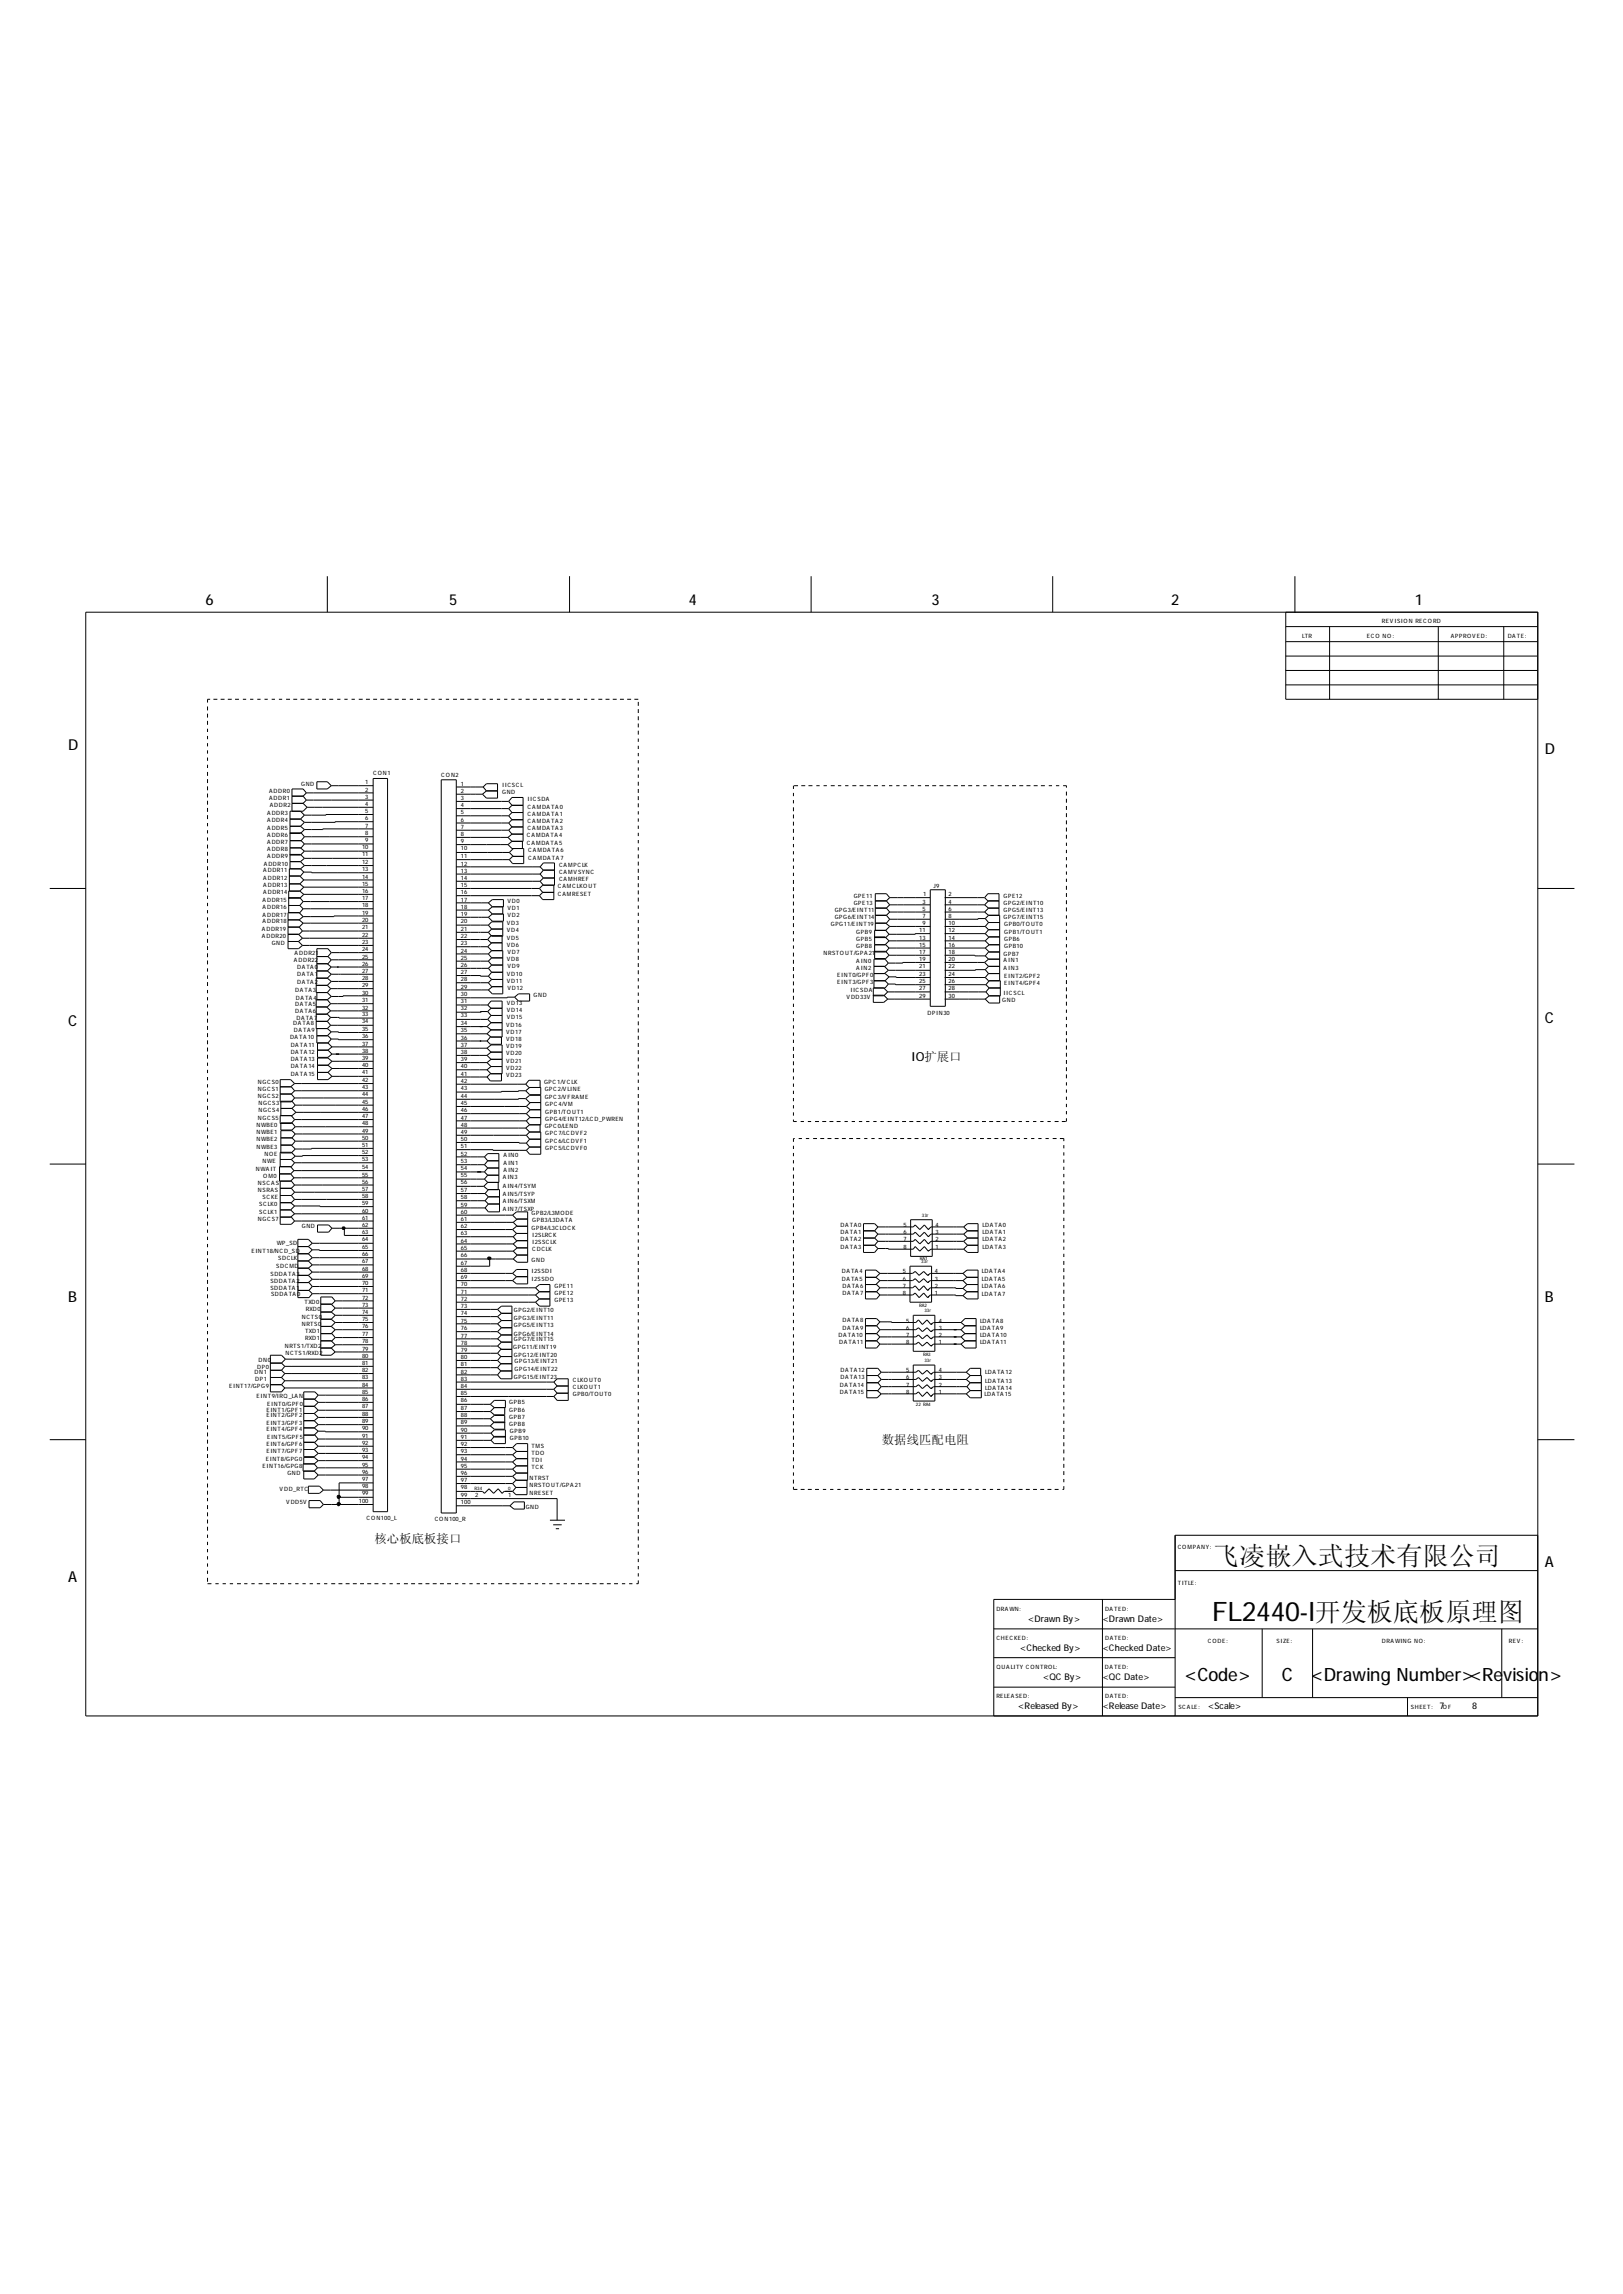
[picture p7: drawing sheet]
<svg xmlns="http://www.w3.org/2000/svg" width="210mm" height="297mm" viewBox="0 0 210 297" stroke-linecap="round" stroke-linejoin="round" font-family="sans-serif">
<defs><g id="words">
<text font-size="3.5" x="156.7" y="209.6">FL2440-I开发板底板原理图</text>
<text font-size="3.4" x="156.9" y="202.4">飞凌嵌入式技术有限公司</text>
<g font-size="2.4">
<text x="153.2" y="217.4">&lt;Code&gt;</text>
<text x="165.8" y="217.4">C</text>
<text x="169.5" y="217.4">&lt;Drawing Number&gt;&lt;Re</text>
<text x="194.4" y="217.4">visio</text>
<text x="199" y="217.4">n&gt;</text>
</g>
<g font-size="1.9">
<text x="26.6" y="78.2">6</text>
<text x="58.1" y="78.2">5</text>
<text x="89.1" y="78.2">4</text>
<text x="120.5" y="78.2">3</text>
<text x="151.5" y="78.2">2</text>
<text x="183" y="78.2">1</text>
<text x="8.8" y="97">D</text>
<text x="199.8" y="97.6">D</text>
<text x="8.8" y="132.7">C</text>
<text x="199.8" y="132.3">C</text>
<text x="8.8" y="168.4">B</text>
<text x="199.8" y="168.4">B</text>
<text x="199.8" y="202.7">A</text>
<text x="8.8" y="204.6">A</text>
</g>
<g font-size="1.6">
<text x="117.9" y="137.2">IO扩展口</text>
<text x="114" y="186.7">数据线匹配电阻</text>
<text x="48.4" y="199.6">核心板底板接口</text>
</g>
<g font-size="1.2">
<text x="132.9" y="209.7">&lt;Drawn By&gt;</text>
<text x="142.6" y="209.7">&lt;Drawn Date&gt;</text>
<text x="131.9" y="213.5">&lt;Checked By&gt;</text>
<text x="142.6" y="213.5">&lt;Checked Date&gt;</text>
<text x="131.7" y="221.1">&lt;Released By&gt;</text>
<text x="134.9" y="217.3">&lt;QC By&gt;</text>
<text x="142.6" y="217.3">&lt;QC Date&gt;</text>
<text x="142.6" y="221.1">&lt;Release Date&gt;</text>
<text x="156.2" y="221.1">&lt;Scale&gt;</text>
<text x="186.2" y="221.1">7</text>
<text x="190.4" y="221.1">8</text>
</g>
<g font-size=".8">
<text x="168.4" y="82.5">LTR</text>
<text x="176.8" y="82.5">EC O NO :</text>
<text x="178.7" y="80.6">REV ISIO N REC O RD</text>
<text x="187.6" y="82.5">A PPRO V ED:</text>
<text x="195" y="82.5">DA TE:</text>
<text x="38.9" y="101.6">GND</text>
<text x="47.2" y="101.4">1</text>
<text x="48.3" y="100.3">C O N1</text>
<text x="57.1" y="100.4">C O N2</text>
<text x="59.6" y="101.6">1</text>
<text x="64.9" y="101.8">IIC SC L</text>
<text x="34.5" y="105.4">A DDR3</text>
<text x="34.5" y="106.4">A DDR4</text>
<text x="34.5" y="107.3">A DDR5</text>
<text x="34.8" y="102.5">A DDR0</text>
<text x="34.8" y="103.5">A DDR1</text>
<text x="34.9" y="104.4">A DDR2</text>
<text x="47.2" y="102.4">2</text>
<text x="47.2" y="103.3">3</text>
<text x="47.2" y="104.2">4</text>
<text x="47.2" y="105.2">5</text>
<text x="47.2" y="106.1">6</text>
<text x="47.2" y="107">7</text>
<text x="47.2" y="108">8</text>
<text x="59.6" y="102.5">2</text>
<text x="59.6" y="103.5">3</text>
<text x="59.6" y="104.4">4</text>
<text x="59.6" y="105.3">5</text>
<text x="59.6" y="106.3">6</text>
<text x="59.6" y="107.2">7</text>
<text x="64.9" y="102.7">GND</text>
<text x="68.2" y="103.6">IIC SDA</text>
<text x="68.2" y="104.6">C A MDA TA 0</text>
<text x="68.2" y="105.5">C A MDA TA 1</text>
<text x="68.2" y="106.4">C A MDA TA 2</text>
<text x="68.2" y="107.4">C A MDA TA 3</text>
<text x="34" y="112.8">A DDR11</text>
<text x="34" y="113.8">A DDR12</text>
<text x="34.1" y="111.9">A DDR10</text>
<text x="34.5" y="108.2">A DDR6</text>
<text x="34.5" y="109.1">A DDR7</text>
<text x="34.5" y="110.1">A DDR8</text>
<text x="34.5" y="111">A DDR9</text>
<text x="46.8" y="109.8">10</text>
<text x="46.8" y="110.8">11</text>
<text x="46.8" y="111.8">12</text>
<text x="46.8" y="112.7">13</text>
<text x="46.8" y="113.6">14</text>
<text x="47.2" y="108.9">9</text>
<text x="59.6" y="108.1">8</text>
<text x="59.6" y="109.1">9</text>
<text x="59.6" y="110">10</text>
<text x="59.6" y="111">11</text>
<text x="59.6" y="111.9">12</text>
<text x="59.6" y="112.9">13</text>
<text x="59.6" y="113.8">14</text>
<text x="68.2" y="108.3">C A MDA TA 4</text>
<text x="68.2" y="109.2">C A MDA TA 5</text>
<text x="68.3" y="110.3">C A MDA TA 6</text>
<text x="68.3" y="111.2">C A MDA TA 7</text>
<text x="72.3" y="112.1">C A MPC LK</text>
<text x="72.3" y="113">C A MV SYNC</text>
<text x="72.3" y="114">C A MHREF</text>
<text x="34" y="116.6">A DDR15</text>
<text x="34" y="117.5">A DDR16</text>
<text x="34" y="118.5">A DDR17</text>
<text x="34" y="119.4">A DDR18</text>
<text x="34" y="114.7">A DDR13</text>
<text x="34" y="115.7">A DDR14</text>
<text x="46.8" y="114.6">15</text>
<text x="46.8" y="115.5">16</text>
<text x="46.8" y="116.4">17</text>
<text x="46.8" y="117.4">18</text>
<text x="46.8" y="118.3">19</text>
<text x="46.8" y="119.2">20</text>
<text x="59.6" y="114.7">15</text>
<text x="59.6" y="115.7">16</text>
<text x="59.6" y="116.6">17</text>
<text x="59.6" y="117.5">18</text>
<text x="59.6" y="118.5">19</text>
<text x="59.6" y="119.4">20</text>
<text x="65.5" y="119.6">V D3</text>
<text x="65.6" y="116.8">V D0</text>
<text x="65.6" y="117.7">V D1</text>
<text x="65.6" y="118.6">V D2</text>
<text x="72.1" y="114.9">C A MC LKO UT</text>
<text x="72.1" y="115.8">C A MRESET</text>
<text x="107.4" y="119.8">GPG11/EINT19</text>
<text x="107.9" y="118">GPG3/EINT11</text>
<text x="107.9" y="118.9">GPG6/EINT14</text>
<text x="110.4" y="116.1">GPE11</text>
<text x="110.4" y="117">GPE13</text>
<text x="119.3" y="116.9">3</text>
<text x="119.3" y="117.8">5</text>
<text x="119.3" y="118.7">7</text>
<text x="119.3" y="119.6">9</text>
<text x="119.4" y="115.8">1</text>
<text x="120.7" y="114.8">J9</text>
<text x="122.7" y="115.8">2</text>
<text x="122.7" y="116.9">4</text>
<text x="122.7" y="117.8">6</text>
<text x="122.7" y="118.7">8</text>
<text x="122.7" y="119.6">10</text>
<text x="129.8" y="116.1">GPE12</text>
<text x="129.8" y="118">GPG5/EINT13</text>
<text x="129.8" y="118.8">GPG7/EINT15</text>
<text x="129.8" y="117">GPG2/EINT10</text>
<text x="129.9" y="119.8">GPB0/TO UT0</text>
<text x="33.9" y="120.4">A DDR19</text>
<text x="33.9" y="121.3">A DDR20</text>
<text x="35.1" y="122.3">GND</text>
<text x="38" y="124.5">A DDR22</text>
<text x="38.1" y="123.5">A DDR21</text>
<text x="38.4" y="125.3">DA TA 0</text>
<text x="46.8" y="120.2">21</text>
<text x="46.8" y="121.2">22</text>
<text x="46.8" y="122.1">23</text>
<text x="46.8" y="123">24</text>
<text x="46.8" y="124">25</text>
<text x="46.8" y="124.9">26</text>
<text x="46.8" y="125.8">27</text>
<text x="59.6" y="120.4">21</text>
<text x="59.6" y="121.3">22</text>
<text x="59.6" y="122.2">23</text>
<text x="59.6" y="123.2">24</text>
<text x="59.6" y="124.1">25</text>
<text x="59.6" y="125.1">26</text>
<text x="59.6" y="126">27</text>
<text x="65.5" y="120.6">V D4</text>
<text x="65.5" y="121.5">V D5</text>
<text x="65.5" y="122.4">V D6</text>
<text x="65.5" y="124.3">V D8</text>
<text x="65.6" y="123.4">V D7</text>
<text x="65.6" y="125.2">V D9</text>
<text x="106.5" y="123.5">NRSTO UT/GPA 21</text>
<text x="110.7" y="120.8">GPB9</text>
<text x="110.7" y="124.6">A IN0</text>
<text x="110.7" y="125.5">A IN2</text>
<text x="110.7" y="121.7">GPB5</text>
<text x="110.7" y="122.6">GPB8</text>
<text x="118.9" y="120.6">11</text>
<text x="118.9" y="121.5">13</text>
<text x="118.9" y="122.4">15</text>
<text x="118.9" y="123.4">17</text>
<text x="118.9" y="124.3">19</text>
<text x="118.9" y="125.2">21</text>
<text x="122.7" y="120.6">12</text>
<text x="122.7" y="121.5">14</text>
<text x="122.7" y="122.4">16</text>
<text x="122.7" y="123.4">18</text>
<text x="122.7" y="124.3">20</text>
<text x="122.7" y="125.2">22</text>
<text x="129.8" y="124.5">A IN1</text>
<text x="129.8" y="125.4">A IN3</text>
<text x="129.8" y="123.6">GPB7</text>
<text x="129.9" y="121.7">GPB6</text>
<text x="129.9" y="122.6">GPB10</text>
<text x="129.9" y="120.7">GPB1/TO UT1</text>
<text x="38.2" y="128.3">DA TA 3</text>
<text x="38.2" y="130.1">DA TA 5</text>
<text x="38.2" y="131">DA TA 6</text>
<text x="38.3" y="129.3">DA TA 4</text>
<text x="38.4" y="131.9">DA TA 7</text>
<text x="38.4" y="126.3">DA TA 1</text>
<text x="38.4" y="127.3">DA TA 2</text>
<text x="46.8" y="126.8">28</text>
<text x="46.8" y="127.7">29</text>
<text x="46.8" y="128.6">30</text>
<text x="46.8" y="129.6">31</text>
<text x="46.8" y="130.6">32</text>
<text x="46.8" y="131.4">33</text>
<text x="59.6" y="126.9">28</text>
<text x="59.6" y="127.9">29</text>
<text x="59.6" y="128.8">30</text>
<text x="59.6" y="129.7">31</text>
<text x="59.6" y="130.7">32</text>
<text x="59.6" y="131.6">33</text>
<text x="65.5" y="126.3">V D10</text>
<text x="65.5" y="127.1">V D11</text>
<text x="65.5" y="130">V D13</text>
<text x="65.5" y="130.8">V D14</text>
<text x="65.5" y="131.8">V D15</text>
<text x="65.6" y="128">V D12</text>
<text x="69" y="129">GND</text>
<text x="108.3" y="126.3">EINT0/GPF0</text>
<text x="108.3" y="127.3">EINT3/GPF3</text>
<text x="109.5" y="129.2">V DD33V</text>
<text x="110" y="128.3">IIC SDA</text>
<text x="118.9" y="126.2">23</text>
<text x="118.9" y="127.1">25</text>
<text x="118.9" y="128">27</text>
<text x="118.9" y="129">29</text>
<text x="120" y="131.2">DPIN30</text>
<text x="122.7" y="126.2">24</text>
<text x="122.7" y="127.1">26</text>
<text x="122.7" y="128">28</text>
<text x="122.7" y="129">30</text>
<text x="129.6" y="129.6">GND</text>
<text x="129.8" y="128.6">IIC SC L</text>
<text x="129.9" y="126.4">EINT2/GPF2</text>
<text x="129.9" y="127.4">EINT4/GPF4</text>
<text x="37.5" y="134.4">DA TA 10</text>
<text x="37.6" y="135.4">DA TA 11</text>
<text x="37.6" y="136.3">DA TA 12</text>
<text x="37.6" y="137.3">DA TA 13</text>
<text x="37.9" y="132.6">DA TA 8</text>
<text x="38" y="133.4">DA TA 9</text>
<text x="46.8" y="132.3">34</text>
<text x="46.8" y="133.4">35</text>
<text x="46.8" y="134.3">36</text>
<text x="46.8" y="135.2">37</text>
<text x="46.8" y="136.2">38</text>
<text x="46.8" y="137.1">39</text>
<text x="59.6" y="132.6">34</text>
<text x="59.6" y="133.5">35</text>
<text x="59.6" y="134.5">36</text>
<text x="59.6" y="135.4">37</text>
<text x="59.6" y="136.3">38</text>
<text x="59.6" y="137.3">39</text>
<text x="65.4" y="132.8">V D16</text>
<text x="65.4" y="133.7">V D17</text>
<text x="65.4" y="134.6">V D18</text>
<text x="65.4" y="135.6">V D19</text>
<text x="65.4" y="136.5">V D20</text>
<text x="65.4" y="137.4">V D21</text>
<text x="33.4" y="140.1">NGC S0</text>
<text x="33.4" y="141.1">NGC S1</text>
<text x="33.4" y="142">NGC S2</text>
<text x="33.4" y="142.9">NGC S3</text>
<text x="33.4" y="143.9">NGC S4</text>
<text x="37.6" y="138.2">DA TA 14</text>
<text x="37.6" y="139.2">DA TA 15</text>
<text x="46.8" y="138">40</text>
<text x="46.8" y="139">41</text>
<text x="46.8" y="139.9">42</text>
<text x="46.8" y="140.8">43</text>
<text x="46.8" y="141.7">44</text>
<text x="46.8" y="142.8">45</text>
<text x="46.8" y="143.7">46</text>
<text x="59.6" y="138.2">40</text>
<text x="59.6" y="139.1">41</text>
<text x="59.6" y="140.1">42</text>
<text x="59.6" y="141">43</text>
<text x="59.6" y="142">44</text>
<text x="59.6" y="142.9">45</text>
<text x="59.6" y="143.9">46</text>
<text x="65.4" y="138.4">V D22</text>
<text x="65.4" y="139.3">V D23</text>
<text x="70.4" y="140.2">GPC 1/V C LK</text>
<text x="70.4" y="141.1">GPC 2/V LINE</text>
<text x="70.4" y="142.1">GPC 3/V FRA ME</text>
<text x="70.5" y="143.1">GPC 4/V M</text>
<text x="33.2" y="145.7">NWBE0</text>
<text x="33.2" y="146.7">NWBE1</text>
<text x="33.2" y="147.6">NWBE2</text>
<text x="33.2" y="148.6">NWBE3</text>
<text x="33.4" y="144.8">NGC S5</text>
<text x="34.2" y="149.5">NO E</text>
<text x="46.8" y="144.6">47</text>
<text x="46.8" y="145.6">48</text>
<text x="46.8" y="146.5">49</text>
<text x="46.8" y="147.4">50</text>
<text x="46.8" y="148.4">51</text>
<text x="46.8" y="149.3">52</text>
<text x="59.6" y="144.8">47</text>
<text x="59.6" y="145.7">48</text>
<text x="59.6" y="146.7">49</text>
<text x="59.6" y="147.6">50</text>
<text x="59.6" y="148.5">51</text>
<text x="59.6" y="149.5">52</text>
<text x="65.1" y="149.6">A IN0</text>
<text x="70.4" y="145.9">GPC 0/LEND</text>
<text x="70.5" y="144">GPB1/TO UT1</text>
<text x="70.5" y="145">GPG4/EINT12/LC D_PWREN</text>
<text x="70.5" y="146.8">GPC 7/LC DV F2</text>
<text x="70.5" y="147.8">GPC 6/LC DV F1</text>
<text x="70.5" y="148.8">GPC 5/LC DV F0</text>
<text x="33.1" y="151.4">NWA IT</text>
<text x="33.4" y="153.3">NSC A S</text>
<text x="33.4" y="154.2">NSRA S</text>
<text x="33.5" y="156">SC LK0</text>
<text x="34" y="150.4">NWE</text>
<text x="34" y="155.1">SC KE</text>
<text x="34" y="152.3">O M0</text>
<text x="46.8" y="150.2">53</text>
<text x="46.8" y="151.1">54</text>
<text x="46.8" y="152.2">55</text>
<text x="46.8" y="153.1">56</text>
<text x="46.8" y="154">57</text>
<text x="46.8" y="155">58</text>
<text x="46.8" y="155.9">59</text>
<text x="59.6" y="150.4">53</text>
<text x="59.6" y="151.3">54</text>
<text x="59.6" y="152.2">55</text>
<text x="59.6" y="153.2">56</text>
<text x="59.6" y="154.2">57</text>
<text x="59.6" y="155.1">58</text>
<text x="65" y="152.5">A IN3</text>
<text x="65" y="153.7">A IN4/TSYM</text>
<text x="65" y="154.7">A IN5/TSYP</text>
<text x="65" y="155.6">A IN6/TSXM</text>
<text x="65.1" y="150.6">A IN1</text>
<text x="65.1" y="151.6">A IN2</text>
<text x="33.4" y="157.9">NGC S7</text>
<text x="33.5" y="157">SC LK1</text>
<text x="35.8" y="161.1">WP_SD</text>
<text x="39" y="158.8">GND</text>
<text x="46.8" y="156.8">60</text>
<text x="46.8" y="157.7">61</text>
<text x="46.8" y="158.7">62</text>
<text x="46.8" y="159.6">63</text>
<text x="46.8" y="160.5">64</text>
<text x="46.8" y="161.5">65</text>
<text x="59.6" y="156.1">59</text>
<text x="59.6" y="157">60</text>
<text x="59.6" y="157.9">61</text>
<text x="59.6" y="158.8">62</text>
<text x="59.6" y="159.8">63</text>
<text x="59.6" y="160.7">64</text>
<text x="59.6" y="161.6">65</text>
<text x="65" y="156.6">A IN7/TSXP</text>
<text x="68.7" y="157.2">GPB2/L3MO DE</text>
<text x="68.7" y="159">GPB4/L3C LO C K</text>
<text x="68.8" y="158.1">GPB3/L3DA TA</text>
<text x="68.8" y="160">I2SLRC K</text>
<text x="68.8" y="160.9">I2SSC LK</text>
<text x="68.8" y="161.8">C DC LK</text>
<text x="108.7" y="158.7">DA TA 0</text>
<text x="108.7" y="159.6">DA TA 1</text>
<text x="108.7" y="160.5">DA TA 2</text>
<text x="108.7" y="161.5">DA TA 3</text>
<text x="116.8" y="161.6">8</text>
<text x="116.8" y="160.5">7</text>
<text x="116.8" y="159.6">6</text>
<text x="116.8" y="158.7">5</text>
<text x="121" y="161.6">1</text>
<text x="121" y="160.5">2</text>
<text x="121" y="159.6">3</text>
<text x="121" y="158.7">4</text>
<text x="127.1" y="158.7">LDA TA 0</text>
<text x="127.1" y="159.6">LDA TA 1</text>
<text x="127.1" y="160.5">LDA TA 2</text>
<text x="127.1" y="161.6">LDA TA 3</text>
<text x="32.5" y="162.1">EINT18/NC D_SD</text>
<text x="35" y="165">SDDA TA 3</text>
<text x="35" y="166">SDDA TA 2</text>
<text x="35" y="166.8">SDDA TA 1</text>
<text x="35.1" y="167.7">SDDA TA 0</text>
<text x="35.7" y="164">SDC MD</text>
<text x="36" y="163">SDC LK</text>
<text x="46.8" y="162.4">66</text>
<text x="46.8" y="163.3">67</text>
<text x="46.8" y="164.4">68</text>
<text x="46.8" y="165.3">69</text>
<text x="46.8" y="166.2">70</text>
<text x="46.8" y="167.1">71</text>
<text x="59.6" y="162.6">66</text>
<text x="59.6" y="163.6">67</text>
<text x="59.6" y="164.5">68</text>
<text x="59.6" y="165.5">69</text>
<text x="59.6" y="166.4">70</text>
<text x="59.6" y="167.3">71</text>
<text x="68.7" y="163.2">GND</text>
<text x="68.7" y="164.7">I2SSDI</text>
<text x="68.7" y="165.6">I2SSDO</text>
<text x="71.7" y="166.6">GPE11</text>
<text x="71.7" y="167.5">GPE12</text>
<text x="108.9" y="164.7">DA TA 4</text>
<text x="108.9" y="165.6">DA TA 5</text>
<text x="109" y="166.6">DA TA 6</text>
<text x="109" y="167.5">DA TA 7</text>
<text x="116.8" y="167.5">8</text>
<text x="116.8" y="166.6">7</text>
<text x="116.8" y="165.6">6</text>
<text x="116.8" y="164.7">5</text>
<text x="120.9" y="167.5">1</text>
<text x="120.9" y="166.6">2</text>
<text x="120.9" y="165.6">3</text>
<text x="120.9" y="164.7">4</text>
<text x="127" y="164.7">LDA TA 4</text>
<text x="127" y="165.6">LDA TA 5</text>
<text x="127" y="166.6">LDA TA 6</text>
<text x="127" y="167.6">LDA TA 7</text>
<text x="39" y="170.5">NC TS0</text>
<text x="39" y="171.5">NRTS0</text>
<text x="39.4" y="168.7">TXD0</text>
<text x="39.5" y="172.4">TXD1</text>
<text x="39.5" y="173.3">RXD1</text>
<text x="39.5" y="169.6">RXD0</text>
<text x="46.8" y="168.1">72</text>
<text x="46.8" y="169">73</text>
<text x="46.8" y="169.9">74</text>
<text x="46.8" y="170.9">75</text>
<text x="46.8" y="171.8">76</text>
<text x="46.8" y="172.7">77</text>
<text x="46.8" y="173.8">78</text>
<text x="59.6" y="168.2">72</text>
<text x="59.6" y="169.2">73</text>
<text x="59.6" y="170.1">74</text>
<text x="59.6" y="171">75</text>
<text x="59.6" y="172">76</text>
<text x="59.6" y="173">77</text>
<text x="59.6" y="173.9">78</text>
<text x="66.5" y="169.7">GPG2/EINT10</text>
<text x="66.5" y="170.7">GPG3/EINT11</text>
<text x="66.5" y="171.6">GPG5/EINT13</text>
<text x="66.5" y="172.7">GPG6/EINT14</text>
<text x="66.5" y="173.5">GPG7/EINT15</text>
<text x="71.7" y="168.4">GPE13</text>
<text x="108.5" y="172.9">DA TA 10</text>
<text x="108.5" y="173.8">DA TA 11</text>
<text x="109" y="171">DA TA 8</text>
<text x="109" y="172">DA TA 9</text>
<text x="117.2" y="173.8">8</text>
<text x="117.2" y="172.9">7</text>
<text x="117.2" y="172">6</text>
<text x="117.2" y="171">5</text>
<text x="121.4" y="173.8">1</text>
<text x="121.4" y="172.9">2</text>
<text x="121.4" y="172">3</text>
<text x="121.4" y="171">4</text>
<text x="126.7" y="171">LDA TA 8</text>
<text x="126.7" y="172">LDA TA 9</text>
<text x="126.7" y="172.9">LDA TA 10</text>
<text x="126.7" y="173.8">LDA TA 11</text>
<text x="29.6" y="179.5">EINT17/GPG9</text>
<text x="32.9" y="177.6">DN1</text>
<text x="33" y="178.6">DP1</text>
<text x="33.3" y="177.1">DP0</text>
<text x="33.4" y="176.2">DN0</text>
<text x="36.8" y="174.3">NRTS1/TXD2</text>
<text x="36.9" y="175.2">NC TS1/RXD2</text>
<text x="46.8" y="174.7">79</text>
<text x="46.8" y="175.6">80</text>
<text x="46.8" y="176.5">81</text>
<text x="46.8" y="177.5">82</text>
<text x="46.8" y="178.4">83</text>
<text x="46.8" y="179.3">84</text>
<text x="59.6" y="174.9">79</text>
<text x="59.6" y="175.8">80</text>
<text x="59.6" y="176.7">81</text>
<text x="59.6" y="177.6">82</text>
<text x="59.6" y="178.6">83</text>
<text x="59.6" y="179.5">84</text>
<text x="66.4" y="174.5">GPG11/EINT19</text>
<text x="66.5" y="175.4">GPG12/EINT20</text>
<text x="66.5" y="178.3">GPG15/EINT23</text>
<text x="66.5" y="176.3">GPG13/EINT21</text>
<text x="66.5" y="177.3">GPG14/EINT22</text>
<text x="74.1" y="178.7">C LKO UT0</text>
<text x="74.1" y="179.7">C LKO UT1</text>
<text x="108.6" y="179.3">DA TA 14</text>
<text x="108.7" y="177.5">DA TA 12</text>
<text x="108.7" y="178.4">DA TA 13</text>
<text x="117.2" y="179.3">7</text>
<text x="117.2" y="178.4">6</text>
<text x="117.2" y="177.5">5</text>
<text x="121.4" y="179.3">2</text>
<text x="121.4" y="178.4">3</text>
<text x="121.4" y="177.5">4</text>
<text x="127.4" y="177.7">LDA TA 12</text>
<text x="127.4" y="178.8">LDA TA 13</text>
<text x="127.4" y="179.8">LDA TA 14</text>
<text x="33.2" y="180.9">EINT9/IRQ _LA N</text>
<text x="34.5" y="182.6">EINT1/GPF1</text>
<text x="34.5" y="183.3">EINT2/GPF2</text>
<text x="34.5" y="184.2">EINT3/GPF3</text>
<text x="34.5" y="185.1">EINT4/GPF4</text>
<text x="34.5" y="181.8">EINT0/GPF0</text>
<text x="46.8" y="180.3">85</text>
<text x="46.8" y="181.2">86</text>
<text x="46.8" y="182.1">87</text>
<text x="46.8" y="183.1">88</text>
<text x="46.8" y="184.1">89</text>
<text x="46.8" y="184.9">90</text>
<text x="46.8" y="185.9">91</text>
<text x="59.6" y="180.4">85</text>
<text x="59.6" y="181.4">86</text>
<text x="59.6" y="182.3">87</text>
<text x="59.6" y="183.2">88</text>
<text x="59.6" y="184.2">89</text>
<text x="59.6" y="185.2">90</text>
<text x="65.9" y="181.6">GPB5</text>
<text x="65.9" y="182.6">GPB6</text>
<text x="65.9" y="183.5">GPB7</text>
<text x="65.9" y="184.4">GPB8</text>
<text x="66" y="185.4">GPB9</text>
<text x="74.1" y="180.6">GPB0/TO UT0</text>
<text x="108.6" y="180.3">DA TA 15</text>
<text x="117.2" y="180.3">8</text>
<text x="121.4" y="180.3">1</text>
<text x="127.3" y="180.6">LDA TA 15</text>
<text x="34" y="189.8">EINT16/GPG8</text>
<text x="34.4" y="188.9">EINT8/GPG0</text>
<text x="34.5" y="187">EINT6/GPF6</text>
<text x="34.5" y="188">EINT7/GPF7</text>
<text x="34.5" y="186.1">EINT5/GPF5</text>
<text x="37.2" y="190.8">GND</text>
<text x="46.8" y="186.9">92</text>
<text x="46.8" y="187.8">93</text>
<text x="46.8" y="188.7">94</text>
<text x="46.8" y="189.7">95</text>
<text x="46.8" y="190.6">96</text>
<text x="46.8" y="191.5">97</text>
<text x="59.6" y="186.1">91</text>
<text x="59.6" y="187">92</text>
<text x="59.6" y="188">93</text>
<text x="59.6" y="188.9">94</text>
<text x="59.6" y="189.8">95</text>
<text x="59.6" y="190.8">96</text>
<text x="59.6" y="191.7">97</text>
<text x="66" y="186.3">GPB10</text>
<text x="68.5" y="191.4">NTRST</text>
<text x="68.7" y="187.2">TMS</text>
<text x="68.7" y="188.1">TDO</text>
<text x="68.7" y="189.1">TDI</text>
<text x="68.7" y="190">TC K</text>
<text x="36.2" y="192.9">V DD_RTC</text>
<text x="37" y="194.6">V DD5V</text>
<text x="46.4" y="194.4">100</text>
<text x="46.8" y="192.5">98</text>
<text x="46.8" y="193.4">99</text>
<text x="47.4" y="196.5">C O N100_L</text>
<text x="56.2" y="196.7">C O N100_R</text>
<text x="59.6" y="192.6">98</text>
<text x="59.6" y="193.6">99</text>
<text x="59.6" y="194.6">100</text>
<text x="61.5" y="193.6">2</text>
<text x="65.7" y="193.6">1</text>
<text x="68" y="195.2">GND</text>
<text x="68.5" y="193.3">NRESET</text>
<text x="68.5" y="192.4">NRSTO UT/GPA 21</text>
<text x="152.3" y="200.3">C O MPA NY:</text>
<text x="128.9" y="208.3">DRA WN:</text>
<text x="142.9" y="208.3">DA TED:</text>
<text x="152.3" y="205">TITLE:</text>
<text x="128.9" y="212.1">C HEC KED:</text>
<text x="128.9" y="215.8">Q UA LITY C O NTRO L:</text>
<text x="142.9" y="215.8">DA TED:</text>
<text x="142.9" y="212.1">DA TED:</text>
<text x="156.2" y="212.5">C O DE:</text>
<text x="165.1" y="212.5">SIZE:</text>
<text x="178.7" y="212.5">DRA WING NO :</text>
<text x="195.2" y="212.5">REV :</text>
<text x="128.9" y="219.6">RELEA SED:</text>
<text x="142.9" y="219.6">DA TED:</text>
<text x="152.4" y="221">SC A LE:</text>
<text x="182.5" y="221">SHEET:</text>
<text x="186.6" y="221">O F</text>
</g>
<g font-size=".6">
<text x="119.2" y="157.4">33r</text>
<text x="119" y="163">RA1</text>
<text x="119.1" y="163.3">33r</text>
<text x="118.9" y="169">RA2</text>
<text x="119.5" y="169.7">33r</text>
<text x="119.4" y="175.4">RA3</text>
<text x="119.5" y="176.1">33r</text>
<text x="118.4" y="181.9">22 RA4</text>
<text x="61.4" y="192.7">R34</text>
<text x="65.7" y="192.7">0</text>
</g>
</g></defs>
<g fill="none" stroke="#000" stroke-width=".13">
<path d="M11.1 79.2h187.8v142.7h-187.8zM42.3 74.5v4.7M73.7 74.5v4.7M104.9 74.5v4.7M136.1 74.5v4.7M166.3 79.2v11.2h32.6M167.5 74.5v4.7M26.8 91.4v.5M26.8 92.3v.5M26.8 93.2v.5M26.8 94.2v.5M26.8 95.2v.4"/>
<path d="M26.8 96.1v.4M26.8 97v.5M26.8 98v.4M26.8 98.9v.4M26.8 99.8v.5M27.2 90.4h-.4v.5M27.6 90.4h.5M28.5 90.4h.5M29.5 90.4h.5M30.4 90.4h.5M31.4 90.4h.4M32.3 90.4h.5"/>
<path d="M33.3 90.4h.4M34.2 90.4h.4M35.1 90.4h.5M36.1 90.4h.4M37 90.4h.5M37.9 90.4h.5M38.9 90.4h.5M39.8 90.4h.5M40.8 90.4h.4M41.7 90.4h.5M42.6 90.4h.5M43.6 90.4h.4"/>
<path d="M44.5 90.4h.5M45.5 90.4h.4M46.4 90.4h.5M47.3 90.4h.5M48.3 90.4h.5M49.2 90.4h.5M50.1 90.4h.5M51.1 90.4h.5M52 90.4h.5M53 90.4h.4M53.9 90.4h.5M54.9 90.4h.4"/>
<path d="M55.8 90.4h.4M56.7 90.4h.4M57.7 90.4h.4M58.6 90.4h.5M59.5 90.4h.5M60.5 90.4h.5M61.4 90.4h.5M62.4 90.4h.4M63.3 90.4h.5M64.3 90.4h.4M65.2 90.4h.4M66.1 90.4h.4"/>
<path d="M67.1 90.4h.4M68 90.4h.5M68.9 90.4h.5M69.8 90.4h.6M70.8 90.4h.5M71.7 90.4h.5M72.6 90.4h.6M73.6 90.4h.5M74.6 90.4h.4M75.5 90.4h.4M76.5 90.4h.4M77.4 90.4h.5"/>
<path d="M78.3 90.4h.5M79.2 90.4h.6M80.2 90.4h.5M81.1 90.4h.5M82 90.4h.5M82.5 90.8v.5M82.5 91.7v.5M82.5 92.6v.5M82.5 93.6v.5M82.5 94.5v.5M82.5 95.5v.4M82.5 96.4v.5"/>
<path d="M82.5 97.4v.4M82.5 98.3v.4M82.5 99.2v.5M166.3 84.9h32.6M166.3 81h32.6M166.3 83h32.6M166.3 86.7h32.6M166.3 88.6h32.6M172 81v9.4M186 81v9.4M194.5 81v9.4M6.4 114.9h4.7"/>
<path d="M26.8 100.8v.5M26.8 101.7v.5M26.8 102.6v.5M26.8 103.6v.5M26.8 104.5v.5M26.8 105.4v.5M26.8 106.4v.5M26.8 107.4v.4M26.8 108.3v.4M26.8 109.2v.5M26.8 110.2v.5M26.8 111.1v.5"/>
<path d="M26.8 112v.5M26.8 113v.5M26.8 113.9v.5M26.8 114.8v.5M26.8 115.8v.5M26.8 116.8v.4M26.8 117.7v.4M26.8 118.6v.5M26.8 119.6v.4M37.3 119h1.4M37.3 119.9h1.4M37.3 116.1h1.5l.4 .5"/>
<path d="M37.3 117.1h1.5M37.4 114.3h1.4M37.5 105.9h1.4M37.5 106.9h1.4M37.5 108.7h1.4M37.5 107.7h1.4l.5 .5M37.5 111.4h1.4M37.5 110.5h1.4l.5 .5M37.8 103h1.4M37.8 103.9h1.4M38.7 118l.5 .5M38.7 119l.5 .4"/>
<path d="M38.7 119.9l.4 .5M38.8 113.3l.5 .5M38.8 115.2h-1.5v2.8M38.8 114.3l.5 .4M38.8 115.2l.5 .5M38.8 117.1l.4 .4M38.9 104.9l.5 .5M38.9 105.9l.5 .5M38.9 106.9l.5 .4M38.9 109.7l.5 .4M38.9 112.4h-1.5v2.8M38.9 111.4l.5 .5"/>
<path d="M38.9 112.4l.4 .4M38.9 108.7l.5 .4M39.2 116.6h9.1M39.2 117.5h9.1M39.2 119.4h9.1M39.2 103l.4 .5M39.2 103.9l.5 .5M39.2 116.6l-.4 .5M39.2 117.5l-.4 .5h-1.5v4.7h1.3l.5-.4M39.2 118.5l-.5 .5M39.2 119.4l-.5 .5M39.3 112.8h1v.1h8"/>
<path d="M39.3 113.8h9M39.3 114.7h9M39.3 115.7h9M39.3 112.8l-.4 .5h-1.5M39.3 113.8l-.5 .5M39.3 114.7l-.5 .5M39.3 115.7l-.5 .5h-1.5M39.4 108.2h8.9M39.4 109.1h8.9M39.4 110.1h8.9M39.4 111h8.9M39.4 111.9h8.9"/>
<path d="M39.4 105.4l-.5 .5M39.4 106.4l-.5 .5M39.4 107.3l-.5 .5h-1.4M39.4 108.2l-.5 .5M39.4 109.1l-.5 .6h-1.4M39.4 110.1l-.5 .5h-1.4M39.4 111l-.5 .4M39.4 111.9l-.5 .5M39.6 102.5h8.7M39.6 103.5h8.7M39.6 102.5l-.4 .5M39.6 102.5l-.4-.5h-1.4v2.9"/>
<path d="M39.6 103.5l-.4 .4M39.7 104.4h8.6M39.7 104.4l-.5 .5h-1.7v7.5M41 101.1h1.3l.5 .5-.5 .4h-1.3zM42.8 101.6h5.5M48.3 100.7h1.8v94.8h-1.8zM48.3 105.3l-8.9 .1M48.3 106.3l-8.9 .1M48.3 107.2l-8.9 .1M48.3 118.5h-9.1M57.1 100.9h1.9v94.8h-1.9zM59 114.9h10.8"/>
<path d="M59 101.8h3.5M59 102.7h3.4M59 103.6h6.8M59 104.6h6.8M59 105.5h6.8M59 106.4h6.8M59 107.4h6.8M59 108.3h6.7M59 109.2h6.7M59 110.3h6.9M59 111.2h6.9M59 112.1h10.8"/>
<path d="M59 113h10.8M59 114h10.8M59 115.8h10.8M59 116.8h4.2M59 117.7h4.2M59 118.6h4.2M59 119.6h4.2M62.5 101.8l.4-.4h1.4v1.8h-1.4l-.5-.5M62.5 101.8l.4 .5M62.9 102.3h1.4M62.9 102.3l-.5 .4M63.2 116.8l.5-.5h1.4v1h-1.4"/>
<path d="M63.2 116.8l.5 .5M63.2 117.7l.5 .5M63.2 119.6l.4-.4h1.4v1.9h-1.4l-.4-.5M63.2 119.6l.4 .6M63.7 118.2h1.4v.9h-1.4l-.5-.5M63.7 117.3l-.5 .4M63.7 118.2l-.5 .4M65 117.3v.9M65.7 108.3l.5 .5M65.7 109.2l.5 .5h1.5v2h-1.4l-.4-.5M65.8 103.6l.4 .6M65.8 103.6l.4-.5h1.4v5.7h-1.4"/>
<path d="M65.8 104.6l.4 .5M65.8 105.5l.4 .5M65.8 106.4l.4 .5M65.8 107.4l.4 .5M65.9 110.3l.5 .5M66.2 104.2h1.4M66.2 105.1h1.4M66.2 104.2l-.4 .4M66.2 106h1.4M66.2 105.1l-.4 .4M66.2 106.9h1.4M66.2 106l-.4 .4"/>
<path d="M66.2 107.9h1.4M66.2 106.9l-.4 .5M66.2 107.9l-.5 .4M66.2 108.8l-.5 .4M66.4 109.7l-.5 .6M67.6 108.8v.9M67.7 110.8h-1.4l-.4 .4M69.8 114.9l.4 .5M69.8 112.1l.5-.5h1.4v2.9h-1.5l-.4 .4M69.8 112.1l.5 .4M69.8 113l.5 .6M69.8 114l.5 .5"/>
<path d="M70.2 115.4h1.4M70.2 115.4l-.4 .4M70.3 112.5h1.4M70.3 113.6h1.4M70.3 112.5l-.5 .5M70.3 113.6l-.5 .4M71.6 114.5v1.8h-1.4l-.4-.5M82.5 100.2v.4M82.5 101.1v.5M82.5 102v.5M82.5 103v.5M82.5 103.9v.5"/>
<path d="M82.5 104.9v.4M82.5 105.8v.5M82.5 106.8v.4M82.5 107.7v.4M82.5 108.6v.5M82.5 109.6v.4M82.5 110.5v.5M82.5 111.4v.5M82.5 112.4v.5M82.5 113.3v.5M82.5 114.2v.5M82.5 115.2v.5"/>
<path d="M82.5 116.1v.5M82.5 117.1v.4M82.5 118v.5M82.5 119v.4M82.5 119.9v.5M102.6 101.6v.4M102.6 102.5v.5M102.6 103.5v.4M102.6 104.4v.5M102.6 105.3v.5M102.6 106.3v.5M102.6 107.2v.5"/>
<path d="M102.6 108.2v.4M102.6 109.1v.5M102.6 110.1v.4M102.6 111v.4M102.6 111.9v.5M102.6 112.9v.4M102.6 113.8v.5M102.6 114.7v.5M102.6 115.7v.5M102.6 116.6v.5M102.6 117.5v.5M102.6 118.5v.5"/>
<path d="M102.6 119.4v.5M102.7 101.6h.5M103.6 101.6h.5M104.6 101.6h.5M105.6 101.6h.4M106.5 101.6h.4M107.4 101.6h.5M108.4 101.6h.4M109.3 101.6h.4M110.2 101.6h.5M111.2 101.6h.5M112.1 101.6h.5"/>
<path d="M113 101.6h.5M113.2 116.5h1.4M113.2 117.4h1.4M113.2 118.4h1.4M114 101.6h.5M114.6 119.4l.5 .4M114.6 116.5l.5 .5M114.6 117.4l.5 .6M114.6 118.4l.5 .5M115 101.6h.4M115.1 118.9l-.5 .5h-1.4M115.1 116.1h5.2"/>
<path d="M115.1 117h5.2M115.1 118h5.2M115.1 118.9h5.2M115.1 119.8h5.2M115.1 116.1l-.5 .4M115.1 116.1l-.5-.5h-1.4v4.7M115.1 117l-.5 .4M115.1 118l-.5 .4M115.1 119.8l-.5 .5M115.9 101.6h.4M116.8 101.6h.5M117.8 101.6h.4"/>
<path d="M118.7 101.6h.4M119.6 101.6h.5M120.3 115.1h2v15h-2zM120.6 101.6h.5M121.5 101.6h.5M122.2 116.1h5.1M122.2 117h5.1M122.2 118h5.1M122.2 119.8h5.2M122.4 101.6h.5M123.4 101.6h.5M124.3 101.6h.5"/>
<path d="M125.2 101.6h.5M126.2 101.6h.5M127.2 101.6h.4M127.3 116.1l.5 .4h1.4M127.3 116.1l.5-.5h1.4v2.8M127.3 117l.5 .4M127.3 118l.5 .4M127.4 118.8h-.9v.1h-4.3M127.4 118.8l.4 .5M127.4 119.8l.4 .4M127.8 117.4h1.4M127.8 116.5l-.5 .5"/>
<path d="M127.8 118.4h1.5v8.4M127.8 117.4l-.5 .6M127.8 119.3h1.5M127.8 118.4l-.4 .4M127.8 119.3l-.4 .5M128.1 101.6h.4M129 101.6h.5M130 101.6h.5M130.9 101.6h.5M131.8 101.6h.5M132.8 101.6h.5M133.7 101.6h.5"/>
<path d="M134.6 101.6h.5M135.6 101.6h.5M136.6 101.6h.4M137.5 101.6h.4v.3M137.9 102.4v.5M137.9 103.3v.5M137.9 104.2v.5M137.9 105.2v.5M137.9 106.1v.5M137.9 107v.5M137.9 108v.5M137.9 109v.4"/>
<path d="M137.9 109.9v.4M137.9 110.8v.5M137.9 111.8v.4M137.9 112.7v.4M137.9 113.6v.5M137.9 114.6v.5M137.9 115.5v.5M137.9 116.4v.5M137.9 117.4v.5M137.9 118.4v.4M137.9 119.3v.4M198.9 114.9h4.7"/>
<path d="M26.8 120.5v.4M26.8 121.4v.5M26.8 122.4v.5M26.8 123.3v.5M26.8 124.2v.5M26.8 125.2v.5M26.8 126.2v.4M26.8 127v.5M26.8 128v.5M26.8 129v.4M26.8 129.9v.4M26.8 130.8v.5"/>
<path d="M26.8 131.8v.5M26.8 132.7v.5M26.8 133.6v.5M26.8 134.5v.6M26.8 135.5v.5M26.8 136.4v.5M26.8 137.4v.5M26.8 138.4v.4M26.8 139.3v.4M37.3 121.8h1.3M38.6 120.8l.5 .5M38.6 121.8l.5 .5"/>
<path d="M39.1 120.4h9.2M39.1 121.3h9.2M39.1 122.3h9.2M39.1 120.4l-.4 .4h-1.4M39.1 121.3l-.5 .5M40.9 127.4h1.4M40.9 131.2h1.4l.5 .4M40.9 132.1h1.4M41 123.7h1.4M41 128.4v.9M41 133v1.9h1.4M41 125.6h1.3"/>
<path d="M41 134h1.4l.4 .4M41.1 135.8h1.3M41.1 134.9v1.9h1.3l.5-.5M41.1 137.8h1.3M41.1 138.7h1.3M42.2 130.2l.6 .5M42.3 124.6l.5 .5M42.3 126.5h-1.4v1.9h1.4M42.3 125.6l.5 .4M42.3 129.3h-1.4v3.7h1.4M42.3 126.5l.5 .4M42.3 127.4l.5 .5"/>
<path d="M42.3 128.4l.5 .5M42.3 129.3l.5 .5M42.3 132.1l.5 .5M42.3 133l.5 .4M42.4 123.7l.4 .4M42.4 134.9l.5 .5M42.4 135.8l.5 .5M42.4 137.8l.5 .4M42.4 138.7l.5 .5M42.8 127.9h5.5M42.8 129.8h5.5M42.8 130.7h5.5"/>
<path d="M42.8 131.6h1.1v.1h4.4M42.8 132.6h5.5M42.8 127.9l-.5 .5M42.8 129.8l-.5 .4h-1.4M42.8 130.7l-.6 .5M42.8 131.6l-.5 .5M42.8 132.6l-.5 .4M42.8 123.2h5.5M42.8 124.1h5.5M42.8 125.1h5.5M42.8 126h5.5M42.8 126.9h5.5"/>
<path d="M42.8 133.4h1v.1h4.5M42.8 134.4h1v.1h4.5M42.8 123.2l-.4 .5M42.8 123.2l-.4-.5h-1.4v3.8M42.8 124.1l-.4 .5h-1.4M42.8 125.1l-.5 .5M42.8 126l-.5 .5M42.8 126.9l-.5 .5M42.8 128.9l-.5 .4M42.8 133.4l-.5 .6M42.8 134.4l-.4 .5M42.9 135.4h5.4"/>
<path d="M42.9 136.3h5.4M42.9 137.3h5.4M42.9 138.2h5.4M42.9 139.2h5.4M42.9 135.4l-.5 .4M42.9 137.3l-.5-.5h-1.3v2.8h1.3l.5-.4M42.9 137.3l-.5 .5M42.9 138.2l-.5 .5M48.3 128.8l-5.5 .1M59 120.6h4.2M59 121.5h4.1M59 122.4h4.1"/>
<path d="M59 123.4h4.2M59 124.3h4.2M59 125.2h4.2M59 126.2l4.2 .1M59 127.1h4.2M59 128h4.2M59 130h4.1M59 131.8h4.1M59 132.8h4M59 133.7h4M59 134.6h4M59 135.6h4"/>
<path d="M59 136.5h4M59 137.4h4M59 138.4h4M59 139.3h4M62.1 130.8h1M62.2 130.8v.1h-3.2M63 137.4l.5 .5M63 135.6l.5-.5h1.4v3.8h-1.5l-.4 .4M63 132.8l.5 .4M63 133.7l.5 .4M63 135.6l.5 .5M63 136.5l.5 .5"/>
<path d="M63 138.4l.5 .5M63.1 122.4l.5 .6M63.1 121.5l.4 .4h1.4M63.1 121.5l.4-.5h1.4v2M63.1 130l.4-.5h1.4v4.6h-1.5l-.4 .5M63.1 130l.4 .4M63.1 130.8l.4 .5M63.1 131.8l.4 .5M63.2 123.4l.4 .5M63.2 124.3l.4 .5M63.2 125.2l.4 .5M63.2 126.3l.4 .4"/>
<path d="M63.2 127.1l.4 .5h1.4M63.5 130.4h1.4M63.5 131.3h1.4M63.5 130.4l-.4 .4M63.5 132.3h1.4M63.5 131.3l-.4 .5M63.5 133.2h1.4M63.5 132.3l-.5 .5M63.5 133.2l-.5 .5M63.5 136.1h1.4M63.5 137h1.4M63.5 136.1l-.5 .4"/>
<path d="M63.5 137.9h1.4M63.5 137l-.5 .4M63.5 137.9l-.5 .5M63.6 123h1.4v5.5h-1.3l-.5-.5M63.6 120.2h1.4M63.6 120.2l-.4 .4M63.6 121.9l-.5 .5M63.6 123.9h1.4M63.6 123l-.4 .4M63.6 124.8h1.4M63.6 123.9l-.4 .4M63.6 125.7h1.4"/>
<path d="M63.6 124.8l-.4 .4M63.6 126.7h1.4M63.6 125.7l-.4 .6M63.6 126.7l-.4 .4M63.7 127.6l-.5 .4M64.9 134.1v1h-1.5l-.4-.5M64.9 138.9v.9h-1.5l-.4-.5M66.5 129h-.9h-6.6M66.5 129l.6-.5h1.4v1h-1.4zM82.5 120.8v.5M82.5 121.8v.4M82.5 122.7v.5"/>
<path d="M82.5 123.6v.5M82.5 124.6v.5M82.5 125.5v.5M82.5 126.5v.4M82.5 127.4v.5M82.5 128.4v.4M82.5 129.3v.4M82.5 130.2v.5M82.5 131.2v.4M82.5 132.1v.5M82.5 133v.5M82.5 134v.5"/>
<path d="M82.5 134.9v.5M82.5 135.8v.5M82.5 136.8v.5M82.5 137.7v.5M82.5 138.7v.4M82.5 139.6v.5M102.6 120.4v.4M102.6 121.3v.5M102.6 122.3v.4M102.6 123.2v.5M102.6 124.1v.5M102.6 125.1v.5"/>
<path d="M102.6 126v.5M102.6 126.9v.5M102.6 127.9v.5M102.6 128.8v.5M102.6 129.8v.4M102.6 130.7v.5M102.6 131.7v.4M102.6 132.6v.4M102.6 133.5v.5M102.6 134.5v.4M102.6 135.4v.5M102.6 136.3v.5"/>
<path d="M102.6 137.3v.5M102.6 138.2v.5M102.6 139.2v.4M112.9 128.7h1.4l.5 .5M113 125.9h1.5l.5 .4M113 126.8h1.5M113.1 121.2h1.4l.5 .5M113.1 123h1.5l.4 .5M113.1 122.2h1.5l.4 .4M114.3 127.8l.5 .5M114.4 125l.5 .5M114.5 126.8l.4 .5"/>
<path d="M114.6 120.3h-1.5v3.7h1.5l.4-.5M114.6 120.3l.4 .5M114.8 128.3l-.5 .5h-1.4M114.8 128.3h5.5M114.8 129.2h5.5M114.9 125.5h5.4M114.9 127.3h.9v.1h4.5M114.9 127.3l-.4 .5h-1.6v1.8h1.4l.5-.4M114.9 124.6l-.4 .4h-1.5M114.9 124.6l-.4-.5h-1.5v3.7M114.9 125.5l-.5 .4M115 121.7h5.3"/>
<path d="M115 122.6h5.3M115 123.5h5.3M115 126.3h.9v.1h4.4M115 120.8l-.4 .5h-1.5M115 122.6l-.4 .5h-1.5M115 121.7l-.5 .5M115 126.3l-.5 .5M120.3 120.7l-5.3 .1M120.3 124.5l-5.4 .1M122.2 120.7h5.2M122.2 121.7h5.2M122.2 122.6h5.2"/>
<path d="M122.2 123.5l5.2 .1M122.2 124.5h5.1M122.2 126.4h5.2M122.2 127.4h5.3M122.2 128.3h5.3M122.2 129.2h5.2M127.3 124.5l.5 .5M127.4 126.4l.4 .4h1.6v2h-1.5M127.4 125.4l-5.2 .1M127.4 120.7l.4 .5h1.5M127.4 125.4l.4 .5M127.4 123.6l.4 .5"/>
<path d="M127.4 121.7l.5 .5M127.4 122.6l.5 .5M127.5 128.3l.4 .5M127.5 127.4l.4 .4M127.8 120.2h1.5M127.8 120.2l-.4 .5M127.8 125h1.5M127.8 124.1h1.5M127.8 124.1l-.5 .4M127.8 125.9h1.5M127.8 125l-.4 .4M127.8 125.9l-.4 .5"/>
<path d="M127.9 127.8h1.5M127.9 127.8l-.4 .5M127.9 128.8l-.5 .4M127.9 122.2h1.4M127.9 121.2l-.5 .5M127.9 122.2l-.5 .4M127.9 126.8l-.4 .6M129.3 128.8v.9h-1.4l-.5-.5M129.3 123.1h-1.5l-.4 .5M137.9 120.2v.5M137.9 121.2v.4M137.9 122.1v.4"/>
<path d="M137.9 123v.5M137.9 124v.5M137.9 124.9v.5M137.9 125.8v.5M137.9 126.8v.5M137.9 127.7v.5M137.9 128.6v.5M137.9 129.6v.5M137.9 130.6v.4M137.9 131.5v.4M137.9 132.4v.5M137.9 133.4v.5"/>
<path d="M137.9 134.3v.5M137.9 135.2v.5M137.9 136.2v.5M137.9 137.1v.5M137.9 138v.5M137.9 139v.5M137.9 140v.4M6.4 150.6h4.7M26.8 140.2v.4M26.8 141.2v.4M26.8 142.1v.4M26.8 143v.5"/>
<path d="M26.8 143.9v.6M26.8 144.9v.5M26.8 145.8v.5M26.8 146.8v.4M26.8 147.8v.4M26.8 148.7v.4M26.8 149.6v.4M26.8 150.6v.4M26.8 151.5v.4M26.8 152.4v.5M26.8 153.3v.6M26.8 154.3v.5"/>
<path d="M26.8 155.2v.5M26.8 156.1v.5M26.8 157.1v.5M26.8 158v.5M26.8 159v.4M26.8 159.9v.5M36.2 151.8h1.4M36.2 140.6h1.5l.4 .5M36.2 152.8v5.5h1.5l.4-.4M36.2 141.5h1.5M36.2 150h1.5M36.2 153.7h1.5"/>
<path d="M36.2 154.6h1.5M36.2 156.5h1.4M36.2 157.4h1.5l.4 .5M36.3 143.4h1.5M36.3 145.2h1.5l.4 .5-.4 .4h-1.5zM36.3 147.2h1.5M37.6 150.9l.4 .5M37.6 151.8l.4 .5M37.6 155.5l.5 .5M37.6 156.5l.5 .5M37.7 141.5l.4 .5M37.7 144.3l.4 .5"/>
<path d="M37.7 148.1l.5 .5M37.7 150l.4 .4M37.7 153.7l.4 .5M37.7 154.6l.4 .5M37.8 143.4l.5 .5M37.8 147.2l.4 .4M38 151.4h10.3M38 152.3h10.3M38 151.4l-.4 .4M38 152.3l-.4 .5M38.1 140.1h10.2M38.1 141.1h10.2"/>
<path d="M38.1 142h10.2M38.1 144.8h10.2M38.1 150.4h10.2M38.1 153.3h10.2M38.1 154.2h10.2M38.1 155.1h10.2M38.1 156l10.2 .1M38.1 157h10.2M38.1 157.9h10.2M38.1 140.1l-.5-.5h-1.4v2.9h1.5l.4-.5M38.1 140.1l-.5 .5M38.1 141.1l-.4 .4"/>
<path d="M38.1 150.4l-.4 .5h-1.5v1.9h1.5l.4 .5M38.1 153.3l-.4 .4M38.1 154.2l-.4 .4M38.1 155.1l-.4 .4h-1.5M38.1 156l-.5 .5M38.1 157l-.5 .4M38.2 142.9h10.1M38.2 145.7h10.1M38.2 146.7h10.1M38.2 147.6h10.1M38.2 142.9l-.4 .5M38.2 149.5l-.5-.5h-1.5v1.9"/>
<path d="M38.2 142.9l-.4-.5h-1.5v1.9M38.2 146.7l-.4-.5h-1.5v2.9h1.4l.5-.5M38.2 146.7l-.4 .5M38.2 147.6l-.4 .5h-1.5M38.2 149.5l-.5 .5M38.3 143.9h10M38.3 143.9l-.5 .4h-1.6v1h1.5l.4-.5M41.1 158.4h1.4l.4 .4-.4 .6h-1.4zM42.9 158.8h5.4M44.5 158.8v1h3.8M48.3 148.5h-8v.1h-2.1M48.3 149.5h-9.2h-.9"/>
<path d="M59 140.2h9M59 143.1h9.1M59 144h9.1M59 145h9.1M59 145.9h9M59 146.8h9.1M59 147.8h8.1h1M59 148.7l9.1 .1M59 149.6h3.7M59 150.6h3.7M59 151.6h3.7M59 152.5h3.7"/>
<path d="M59 153.4h3.6M59 154.4h3.7M59 155.3h3.7M59 156.2h3.7M59 157.2h7.3M59 158.1h7.4M59 159h7.3M59 159.9h7.4M62.6 153.4l.5 .5h1.5v2.8h-1.4l-.5-.5M62.7 149.6l.4 .5M62.7 149.6l.4-.4h1.4v3.7h-1.4M62.7 150.6l.4 .5"/>
<path d="M62.7 151.6l.4 .4M62.7 152.5l.4 .4M62.7 154.4l.5 .4M62.7 155.3l.5 .4M63.1 150.1h1.4M63.1 151.1h1.4M63.1 150.1l-.4 .5M63.1 152h1.4M63.1 151.1l-.4 .5M63.1 152l-.4 .5M63.1 152.9l-.5 .5M63.2 154.8h1.4"/>
<path d="M63.2 153.9l-.5 .5M63.2 155.7h1.4M63.2 154.8l-.5 .5M63.2 155.7l-.5 .5M64.4 152.9v1M66.3 157.2l.5-.5h1.4v6.6h-1.3l-.5-.5M66.3 157.2l.5 .5h1.4M66.3 159l.5 .5M66.4 158.1l.5 .5M66.4 159.9l.4 .6h1.4M66.8 159.5h1.4M66.8 159.5l-.4 .4"/>
<path d="M66.9 157.7l-.5 .4M68 141.1l-3.1 .1h-5.9M68 142.1h-.9v.1h-8.1M68 140.2l.4 .4h1.5v1h-1.4l-.5-.5M68 140.2l.4-.5h1.4v.9M68 142.1l.5-.4h1.4v3.8h-1.4M68 142.1l.5 .5h1.4M68 145.9l.5 .5M68.1 143.1l.5 .4M68.1 144l.5 .5M68.1 145l.4 .5M68.1 146.8l.4 .5"/>
<path d="M68.1 147.8l.4 .6M68.2 158.6h-1.4l-.5 .4M68.5 146.4h1.4v2.9h-1.4l-.4-.5M68.5 140.6l-.5 .5M68.5 145.5l-.5 .4M68.5 147.3h1.4M68.5 146.4l-.4 .4M68.5 148.4h1.4M68.5 147.3l-.4 .5M68.5 148.4l-.4 .4M68.6 143.5h1.3M68.6 142.6l-.5 .5"/>
<path d="M68.6 143.5l-.5 .5M69.8 145.5v.9M69.9 144.5h-1.4l-.4 .5M82.5 140.6v.4M82.5 141.5v.5M82.5 142.4v.5M82.5 143.4v.5M82.5 144.3v.5M82.5 145.2v.5M82.5 146.1v.6M82.5 147.1v.5M82.5 148.1v.4"/>
<path d="M82.5 149v.5M82.5 150v.4M82.5 150.9v.4M82.5 151.8v.4M82.5 152.8v.4M82.5 153.7v.5M82.5 154.6v.5M82.5 155.5v.6M82.5 156.5v.5M82.5 157.5v.4M82.5 158.4v.4M82.5 159.4v.4"/>
<path d="M102.6 140.1v.5M102.6 141.1v.4M102.6 142v.4M102.6 142.9v.5M102.6 143.9v.4M102.6 144.8v.2h.4M102.6 148.2v.4M102.6 149.1v.4M102.6 150v.5M102.6 151v.4M102.6 151.9v.5M102.6 152.8v.5"/>
<path d="M102.6 153.8v.5M102.6 154.7v.5M102.6 155.6v.5M102.6 156.6v.5M102.6 157.5v.5M102.6 158.5v.4M102.6 159.4v.5M102.8 147.2h-.2v.5M103.3 147.2h.4M103.5 145h.5M104.2 147.2h.4M104.5 145h.4"/>
<path d="M105.2 147.2h.5M105.4 145h.5M106.1 147.2h.5M106.3 145h.5M107 147.2h.5M107.3 145h.5M107.9 147.2h.6M108.2 145h.5M108.9 147.2h.5M109.2 145h.4M109.8 147.2h.5M110.2 145h.4"/>
<path d="M110.7 147.2h.6M111.1 145h.4M111.7 159.2h1.4M111.8 147.2h.4M112 145h.4M112.7 147.2h.4M112.9 145h.5M113.1 159.2l.4 .4M113.5 159.6h4.6l.3-.2 .6 .5 .5-.5 .6 .5 .3-.3h4.2M113.5 158.7h4.6l.3-.3 .6 .6 .5-.6 .6 .6 .3-.3h4.2M113.5 158.7l-.4 .5M113.5 158.7l-.4-.4h-1.4v3.7h1.4l.4-.5"/>
<path d="M113.5 159.6l-.4 .5M113.6 147.2h.4M113.9 145h.4M114.6 147.2h.5M114.8 145h.5M115.5 147.2h.5M115.7 145h.5M116.4 147.2h.5M116.7 145h.5M117.3 147.2h.6M117.6 145h.5M117.8 157.7h2.8v4.8h-2.8z"/>
<path d="M118.3 147.2h.5M118.5 145h.5M119.2 147.2h.5M119.5 145h.5M120.1 147.2h.5M120.4 145h.5M121.2 147.2h.4M121.4 145h.4M122.1 147.2h.4M122.3 145h.5M123 147.2h.4M123.3 145h.4"/>
<path d="M124 147.2h.4M124.2 145h.5M124.6 158.7l.5-.4h1.4v3.7h-1.4l-.5-.4M124.6 158.7l.5 .5M124.6 159.6l.5 .5M124.9 147.2h.4M125.1 145h.5M125.1 159.2h1.4M125.1 159.2l-.5 .4M125.8 147.2h.4M126.1 145h.5M126.7 147.2h.6"/>
<path d="M127 145h.5M127.7 147.2h.5M127.9 145h.5M128.6 147.2h.5M128.9 145h.5M129.5 147.2h.5M129.8 145h.5M130.6 147.2h.4M130.8 145h.4M131.5 147.2h.4M131.7 145h.5M132.4 147.2h.4"/>
<path d="M132.7 145h.4M133.3 147.2h.5M133.6 145h.4M134.3 147.2h.4M134.5 145h.5M135.2 147.2h.4M135.5 145h.4M136.1 147.2h.6M136.4 145h.5M137.1 147.2h.5v.4M137.3 145h.5M137.6 148.1v.4"/>
<path d="M137.6 149v.5M137.6 150v.4M137.6 150.9v.4M137.6 151.8v.4M137.6 152.8v.4M137.6 153.7v.5M137.6 154.6v.5M137.6 155.5v.6M137.6 156.5v.5M137.6 157.5v.4M137.6 158.4v.4M137.6 159.4v.4"/>
<path d="M137.9 140.9v.4M137.9 141.8v.5M137.9 142.8v.4M137.9 143.7v.4M137.9 144.6v.4M198.9 150.6h4.7M26.8 160.9v.4M26.8 161.8v.5M26.8 162.7v.6M26.8 163.7v.5M26.8 164.6v.5M26.8 165.5v.5"/>
<path d="M26.8 166.5v.5M26.8 167.4v.5M26.8 168.4v.4M26.8 169.3v.5M26.8 170.3v.4M26.8 171.2v.4M26.8 172.1v.5M26.8 173.1v.4M26.8 174v.5M26.8 174.9v.5M26.8 175.9v.5M26.8 176.8v.5"/>
<path d="M26.8 177.8v.4M26.8 178.7v.5M26.8 179.7v.4M35 176.3h1.4M35 177.2h1.4M35 178.2h1.4M35 179.1h1.4M36.4 176.3l.4 .4M36.4 177.2l.4 .4M36.4 178.2l.4 .4M36.4 179.1l.4 .4M36.8 176.7h11.5"/>
<path d="M36.8 177.6h11.5M36.8 178.6h11.5M36.8 179.5h11.5M36.8 176.7l-.4 .5M36.8 177.6l-.4 .6M36.8 178.6l-.4 .5M36.9 175.8h11.4M36.9 175.8l-.5-.5h-1.4v4.7h1.4l.4-.5M36.9 175.8l-.5 .5M38.5 161.2h1.4M38.5 162.2h1.4M38.5 163.1h1.4"/>
<path d="M38.5 164h1.4M38.5 164.9h1.4M38.5 165.9h1.5l.4 .5M38.5 166.9h1.5M39.9 161.2l.5 .4M39.9 162.2l.5 .5M39.9 163.1l.5 .5M39.9 164l.5 .5M39.9 164.9l.5 .6M40 166.9l.4 .4M40.4 160.8h7.9M40.4 161.6h.9v.1h7"/>
<path d="M40.4 162.7h7.9M40.4 163.6h7.9M40.4 164.5h7.9M40.4 165.5h7.9M40.4 166.4h7.9M40.4 167.3h7.9M40.4 160.8l-.5 .4M40.4 160.8l-.5-.5h-1.4v7.5h1.5l.4-.5M40.4 161.6l-.5 .6M40.4 162.7l-.5 .4M40.4 163.6l-.5 .4M40.4 164.5l-.5 .4"/>
<path d="M40.4 165.5l-.5 .4M40.4 166.4l-.4 .5M41.5 172.5h1.4l.4 .5M41.5 174.3h1.3M41.5 169.7h1.3M41.5 170.6h1.3M41.5 171.5h1.3M42.8 173.4l.5 .5M42.8 168.7l.5 .5M42.8 169.7l.5 .4M42.8 170.6l.5 .4M42.8 171.5l.5 .5"/>
<path d="M42.8 174.3l.5 .6M43.3 172h5M43.3 171h5M43.3 170.1h5M43.3 168.2h5M43.3 169.2h5M43.3 173h5M43.3 173.9h5M43.3 174.9h5M43.3 173l-.4 .4h-1.4M43.3 168.2l-.4 .5h-1.4M43.3 168.2l-.4-.5h-1.4v7.6h1.3l.5-.4"/>
<path d="M43.3 169.2l-.5 .5M43.3 170.1l-.5 .5M43.3 171l-.5 .5M43.3 172l-.5 .5M43.3 173.9l-.5 .4M59 167.5h10.3M59 166.6h10.3M59 165.6h7.3M59 164.7h7.3M59 168.4h10.3M59 160.9h7.4M59 161.8h7.4"/>
<path d="M59 162.8h7.4M59 169.3h5.3M59 170.3h5.3M59 171.2h5.3M59 172.2h5.3M59 173.2h5.3M59 174.1h5.3M59 175h5.3M59 176h5.3M59 176.9h5.3M59 177.8h5.3M59 178.7h12.6"/>
<path d="M59 179.7h12.6M63.3 162.8v1h-4.3M64.3 169.3l.6-.4h1.3v9.4h-1.4l-.5-.5M64.3 169.3l.6 .6M64.3 170.3l.6 .5M64.3 171.2l.6 .5M64.3 172.2l.6 .4M64.3 173.2l.6 .4M64.3 174.1l.6 .4M64.3 175l.5 .4M64.3 176l.5 .4M64.3 176.9l.5 .4"/>
<path d="M64.8 175.4h1.4M64.8 176.4h1.4M64.8 175.4l-.5 .6M64.8 177.3h1.4M64.8 176.4l-.5 .5M64.8 177.3l-.5 .5M64.9 169.9h1.3M64.9 170.8h1.3M64.9 169.9l-.6 .4M64.9 171.7h1.3M64.9 170.8l-.6 .4M64.9 172.6h1.3"/>
<path d="M64.9 171.7l-.6 .5M64.9 173.6h1.3M64.9 172.6l-.6 .6M64.9 173.6l-.6 .5M66.2 174.5h-1.4l-.5 .5M66.3 164.7l.5-.5h1.4v1.8h-1.4l-.5-.4M66.3 164.7l.5 .4M66.4 160.9l.5 .5M66.4 161.8l.5 .5M66.8 165.1h1.4M66.8 165.1l-.5 .5M66.9 161.4h1.3"/>
<path d="M66.9 160.5l-.5 .4M66.9 162.3h1.3M66.9 161.4l-.5 .4M66.9 162.3l-.5 .5M69.3 166.6l.5-.5h1.3v2.8h-1.3l-.5-.5M69.3 166.6l.5 .5M69.3 167.5l.5 .5M69.8 167.1h1.3M69.8 168h1.3M69.8 167.1l-.5 .4M69.8 168l-.5 .4M71.6 178.7l.5-.4h1.4v2.8h-1.4l-.5-.5"/>
<path d="M71.6 178.7l.5 .6M71.6 179.7l.5 .5M72.1 179.3h1.4M72.1 179.3l-.5 .4M82.5 160.3v.4M82.5 161.2v.4M82.5 162.2v.4M82.5 163.1v.5M82.5 164v.5M82.5 164.9v.6M82.5 165.9v.5M82.5 166.8v.5"/>
<path d="M82.5 167.7v.5M82.5 168.7v.5M82.5 169.7v.4M82.5 170.6v.4M82.5 171.5v.5M82.5 172.5v.5M82.5 173.4v.5M82.5 174.3v.6M82.5 175.3v.5M82.5 176.2v.5M82.5 177.1v.5M82.5 178.1v.5"/>
<path d="M82.5 179.1v.4M102.6 160.4v.4M102.6 161.3v.5M102.6 162.2v.5M102.6 163.2v.5M102.6 164.1v.5M102.6 165v.5M102.6 166v.5M102.6 166.9v.5M102.6 167.9v.4M102.6 168.8v.5M102.6 169.8v.4"/>
<path d="M102.6 170.7v.4M102.6 171.6v.5M102.6 172.6v.4M102.6 173.5v.5M102.6 174.4v.5M102.6 175.4v.5M102.6 176.3v.5M102.6 177.3v.4M102.6 178.2v.5M102.6 179.2v.4M111.7 160.1h1.4M111.7 161.1h1.4"/>
<path d="M111.9 165.2h1.4M111.9 166.1h1.5l.4 .5M111.9 167.1h1.5M111.9 171.5h1.5M111.9 172.5h1.5M111.9 173.4h1.5M112.1 177.9h1.4M112.1 178.8h1.4M113.1 160.1l.4 .4M113.1 161.1l.4 .4M113.3 165.2l.5 .4M113.4 167.1l.4 .4"/>
<path d="M113.4 171.5l.4 .5M113.4 172.5l.4 .4M113.4 173.4l.4 .4M113.5 179.8l.5 .5M113.5 160.5h4.6l.3-.2 .6 .6 .5-.6 .6 .6 .3-.4h4.2M113.5 161.5l4.6 .1 .3-.4 .6 .6 .5-.6 .6 .6M113.5 160.5l-.4 .6M113.5 177.9l.5 .5M113.5 178.8l.5 .5M113.8 167.5h4.2l.4-.3 .5 .6 .6-.6 .5 .6 .3-.3h3.3v.1h.9M113.8 166.6h4.2l.4-.3 .5 .6 .6-.6 .5 .6 .3-.3h3.3h.9M113.8 165.6h4.2l.4-.2 .5 .5 .6-.5 .5 .5"/>
<path d="M113.8 164.7h4.2l.4-.3 .5 .5 .6-.5 .5 .5M113.8 173.8h4.6l.4-.2 .5 .5 .6-.5 .5 .5M113.8 172.9h4.6l.4-.3 .5 .6 .6-.6 .5 .6M113.8 172h4.6l.4-.3 .5 .5 .6-.5 .5 .5M113.8 171h4.6l.4-.3 .5 .6 .6-.6 .5 .6M113.8 164.7l-.5 .5M113.8 164.7l-.5-.4h-1.4v3.7h1.5l.4-.5M113.8 171l-.4-.5h-1.5v3.8h1.5l.4-.5M113.8 165.6l-.5 .5M113.8 166.6l-.4 .5M113.8 171l-.4 .5M113.8 172l-.4 .5"/>
<path d="M113.8 172.9l-.4 .5M114 179.3h4.4l.4-.2 .5 .5 .6-.5 .5 .5M114 178.4h4.4l.4-.2 .5 .5 .6-.5 .5 .5M114 177.5h4.4l.4-.3 .5 .5 .6-.5 .5 .5M114 177.5l-.5 .4M114 177.5l-.5-.5h-1.4v3.8h1.4l.5-.5M114 178.4l-.5 .4M114 179.3l-.5 .5h-1.4M117.7 163.8h2.8v4.6h-2.8zM118.1 170.1h2.8v4.7h-2.8zM118.1 176.5h2.8v4.7h-2.8zM120.1 161.7v.1"/>
<path d="M120.1 165.8l-.1 .1M120.1 164.9h-.1M120.6 174l-.2 .1M120.6 173.1l-.2 .1M120.6 172.1l-.2 .1M120.6 171.2l-.2 .1M120.6 179.5l-.2 .1M120.6 178.6l-.2 .1M120.6 177.6l-.2 .1M124.3 173.8h-3.6l-.3 .3M124.3 172.9h-3.6l-.3 .3M124.3 172h-3.6l-.3 .2"/>
<path d="M124.3 171h-3.6l-.3 .3M124.3 171l.5-.5h1.4v3.8h-1.4l-.5-.5M124.3 171l.5 .5M124.3 172l.5 .5M124.3 172.9l.5 .5M124.5 165.6h-4.2l-.3 .3M124.5 164.7h-4.2l-.3 .2M124.5 164.7l.6-.4h1.4v3.7h-1.4l-.6-.4M124.5 164.7l.6 .5M124.5 165.6l.6 .5M124.5 166.6l.6 .5M124.6 161.6h-4.2l-.3 .2"/>
<path d="M124.6 160.5l.5 .6M124.8 171.5h1.4M124.8 172.5h1.4M124.8 173.4h1.4M124.8 171.5l-.5 .5M124.8 172.5l-.5 .4M124.8 173.4l-.5 .4M125 178.4h-4.3l-.3 .3M125 177.5h-4.3l-.3 .2M125 177.5l.5-.5h1.3v.9M125 177.5l.5 .4M125 178.4l.5 .4"/>
<path d="M125.1 179.3h-4.4l-.3 .3M125.1 165.2h1.4M125.1 166.1h1.4M125.1 167.1h1.4M125.1 165.2l-.6 .4M125.1 166.1l-.6 .5M125.1 167.1l-.6 .5M125.1 179.3l.4 .5M125.1 160.1h1.4M125.1 161.1h1.4M125.1 160.1l-.5 .4M125.1 161.1l-.5 .5"/>
<path d="M125.5 177.9h1.4v2.9h-1.4l-.5-.5M125.5 178.8h1.4M125.5 179.8h1.4M125.5 177.9l-.5 .5M125.5 178.8l-.4 .5M125.5 179.8l-.5 .5M137.6 160.3v.4M137.6 161.2v.4M137.6 162.2v.4M137.6 163.1v.5M137.6 164v.5M137.6 164.9v.6"/>
<path d="M137.6 165.9v.5M137.6 166.8v.5M137.6 167.7v.5M137.6 168.7v.5M137.6 169.7v.4M137.6 170.6v.4M137.6 171.5v.5M137.6 172.5v.5M137.6 173.4v.5M137.6 174.3v.6M137.6 175.3v.5M137.6 176.2v.5"/>
<path d="M137.6 177.1v.5M137.6 178.1v.5M137.6 179.1v.4M6.4 186.2h4.7M26.8 180.6v.4M26.8 181.5v.5M26.8 182.5v.4M26.8 183.4v.5M26.8 184.3v.5M26.8 185.3v.5M26.8 186.2v.5M26.8 187.1v.5"/>
<path d="M26.8 188.1v.5M26.8 189v.5M26.8 190v.4M26.8 190.9v.5M26.8 191.9v.5M26.8 192.8v.5M26.8 193.7v.5M26.8 194.7v.5M26.8 195.6v.5M26.8 196.5v.5M26.8 197.5v.5M26.8 198.5v.4"/>
<path d="M26.8 199.4v.4M39.3 181.9h1.3M39.3 190.3v1h1.3l.5-.5M39.3 182.8h1.3M39.3 183.7h1.3M39.3 184.7h1.3M39.3 185.6h1.4l.4 .5M39.3 187.5h1.3M39.9 192.2h1.4l.5 .5-.5 .4h-1.4zM40 194.1h1.4l.4 .5-.4 .4h-1.4zM40.6 180.9l.5 .5M40.6 181.9l.5 .5"/>
<path d="M40.6 182.8l.5 .5M40.6 183.7l.5 .5M40.6 184.7l.5 .4M40.6 186.5l.5 .5M40.6 187.5l.5 .5M40.6 189.3h-1.4v1h1.4M40.6 189.3l.5 .5M40.6 190.3l.5 .5M41.1 189.8h7.2M41.1 189.8l-.5 .5M41.1 180.4h7.2M41.1 181.4h7.2"/>
<path d="M41.1 182.4h7.2M41.1 183.3h7.2M41.1 184.2h7.2M41.1 185.1h1v.1h6.2M41.1 186.1h7.2M41.1 187h7.2M41.1 188h7.2M41.1 188.9h7.2M41.1 190.8h7.2M41.1 180.4l-.4-.4h-1.4v8.4h1.3l.5-.4M41.1 181.4l-.5 .5M41.1 188.9l-.5-.4h-1.3v.8"/>
<path d="M41.1 180.4l-.4 .5h-1.4M41.1 182.4l-.5 .4M41.1 183.3l-.5 .4M41.1 184.2l-.5 .5M41.1 185.1l-.5 .5M41.1 186.1l-.4 .4h-1.4M41.1 187l-.5 .5M41.1 188.9l-.5 .4M41.8 192.7h6.5M41.8 194.6h6.5M43.9 193.6h4.4M48.3 191.8h-4.4v2.8"/>
<path d="M59 180.6h12.6M59 181.6h4.4M59 182.6h4.4M59 183.5h4.4M59 184.4h4.4M59 185.3h4.5M59 186.3h4.5M59 187.2h7.3M59 188.1h7.3M59 189.1h7.3M59 190h7.3M59 190.9h7.3"/>
<path d="M59 191.9h7.3M59 192.9h3.4l.3 .2 .5-.6 .6 .6 .6-.6 .5 .6 .3-.2h1.1M59 193.8h13.1v2.8M59 194.7h7M63.4 181.6l.5-.5h1.5v.9h-1.5M63.4 181.6l.5 .4M63.4 183.5l.5-.4h1.4v1.7h-1.4l-.5-.4M63.4 183.5l.5 .5h1.4M63.5 185.3l.4-.4h1.5v1.8h-1.5l-.4-.4M63.5 185.3l.4 .6h1.5M63.9 182l-.5 .6M65.3 182v1h-1.4l-.5-.4"/>
<path d="M65.3 183.9h-1.4l-.5 .5M65.4 185.8h-1.5l-.4 .5M66.3 187.2l.5-.5h1.4v4.7h-1.5l-.4 .5M66.3 189.1l.5 .5M66.3 187.2l.5 .5M66.3 188.1l.5 .6M66.3 190l.5 .5M66.3 190.9l.5 .5M66.3 191.9l.4 .5M66.5 194.2h1.3v1h-1.3l-.5-.5zM66.7 192.4h1.5M66.7 192.4l-.4 .5"/>
<path d="M66.8 187.7h1.4M66.8 188.7h1.4M66.8 187.7l-.5 .4M66.8 189.6h1.4M66.8 188.7l-.5 .4M66.8 189.6l-.5 .4M66.8 190.5h1.4M66.8 190.5l-.5 .4M68.2 191.4v1.9h-1.5l-.4-.4M71.1 196.6h2M71.5 197.2h1.1M71.9 197.7h.4"/>
<path d="M72.1 180.2h1.4M72.1 180.2l-.5 .4M82.5 180v.4M82.5 180.9v.5M82.5 181.9v.4M82.5 182.8v.4M82.5 183.7v.5M82.5 184.7v.5M82.5 185.6v.5M82.5 186.5v.5M82.5 187.5v.5M82.5 188.5v.4"/>
<path d="M82.5 189.3v.5M82.5 190.3v.5M82.5 191.3v.4M82.5 192.2v.4M82.5 193.1v.5M82.5 194.1v.5M82.5 195v.5M82.5 195.9v.5M82.5 196.9v.5M82.5 197.8v.5M82.5 198.7v.5M82.5 199.7v.5"/>
<path d="M102.6 180.1v.4M102.6 181v.5M102.6 182v.4M102.6 182.9v.5M102.6 183.8v.5M102.6 184.8v.5M102.6 185.7v.5M102.6 186.6v.5M102.6 187.6v.5M102.6 188.5v.5M102.6 189.5v.4M102.6 190.4v.5"/>
<path d="M102.6 191.4v.5M102.6 192.3v.3h.5M103.5 192.6h.6M104.5 192.6h.5M105.4 192.6h.5M106.4 192.6h.4M107.4 192.6h.4M108.3 192.6h.4M109.2 192.6h.5M110.2 192.6h.5M111.1 192.6h.5M112 192.6h.5"/>
<path d="M112.9 192.6h.6M113.9 192.6h.5M114 180.3h4.4l.4-.3 .5 .6 .6-.6 .5 .6 .3-.3h4.3M114.8 192.6h.5M115.8 192.6h.4M116.8 192.6h.4M117.7 192.6h.4M118.6 192.6h.4M119.5 192.6h.5M120.5 192.6h.4M121.4 192.6h.5M122.3 192.6h.6"/>
<path d="M123.3 192.6h.5M124.2 192.6h.5M125.2 192.6h.4M126.2 192.6h.4M127.1 192.6h.4M128 192.6h.4M128.9 192.6h.5M129.9 192.6h.4M130.8 192.6h.5M131.7 192.6h.5M132.7 192.6h.5M133.6 192.6h.5"/>
<path d="M134.5 192.6h.5M135.5 192.6h.5M136.4 192.6h.5M137.6 192.2v.4h-.2M137.6 180v.4M137.6 180.9v.5M137.6 181.9v.4M137.6 182.8v.4M137.6 183.7v.5M137.6 184.7v.5M137.6 185.6v.5M137.6 186.5v.5"/>
<path d="M137.6 187.5v.5M137.6 188.5v.4M137.6 189.3v.5M137.6 190.3v.5M137.6 191.3v.4M198.9 198.6h-46.9v23.3M198.9 186.2h4.7M26.8 200.3v.5M26.8 201.3v.4M26.8 202.2v.4M26.8 203.1v.5M26.8 204.1v.5"/>
<path d="M26.8 204.8h.5M27.9 204.8h.4M28.8 204.8h.4M29.7 204.8h.4M30.6 204.8h.6M31.6 204.8h.4M32.5 204.8h.4M33.4 204.8h.6M34.4 204.8h.5M35.3 204.8h.5M36.2 204.8h.5M37.3 204.8h.4"/>
<path d="M38.2 204.8h.4M39.1 204.8h.4M40 204.8h.5M41 204.8h.4M41.9 204.8h.4M42.8 204.8h.5M43.8 204.8h.5M44.7 204.8h.5M45.6 204.8h.5M46.6 204.8h.5M47.5 204.8h.5M48.4 204.8h.5"/>
<path d="M49.4 204.8h.5M50.4 204.8h.4M51.3 204.8h.4M52.2 204.8h.5M53.2 204.8h.5M54.1 204.8h.5M55 204.8h.5M56 204.8h.5M56.9 204.8h.5M57.8 204.8h.5M58.8 204.8h.5M59.8 204.8h.4"/>
<path d="M60.7 204.8h.4M61.6 204.8h.5M62.6 204.8h.4M63.5 204.8h.4M64.4 204.8h.5M65.4 204.8h.5M66.3 204.8h.5M67.2 204.8h.5M68.2 204.8h.5M69.2 204.8h.4M70.1 204.8h.4M71 204.8h.5"/>
<path d="M72 204.8h.4M72.9 204.8h.4M73.8 204.8h.5M74.8 204.8h.5M75.7 204.8h.5M76.6 204.8h.5M77.6 204.8h.5M78.5 204.8h.5M79.4 204.8h.5M80.4 204.8h.5M81.4 204.8h.4M82.5 200.7v.4"/>
<path d="M82.5 201.6v.4M82.5 202.5v.5M82.5 203.5v.4M82.5 204.4v.4h-.2M128.5 210.7h70.4M128.5 214.4h23.5M128.5 218.2h23.5M142.6 206.9v15M152 219.6h46.9M152 203.1h46.9M152 206.9h-23.5v15M163.2 210.7v8.9"/>
<path d="M169.8 210.7v8.9M182 219.6v2.3M194.2 210.7v8.9"/>
</g>
<g fill="#000" stroke="#000" stroke-width=".13">
<path d="M44.3 158.7h.3v.3h-.3z" fill-rule="evenodd"/>
<path d="M63.1 162.6h.3l.1 .1-.3 .2-.1-.2z" fill-rule="evenodd"/>
<path d="M43.7 194.4h.2l.1 .1-.1 .2h-.1h-.1z" fill-rule="evenodd"/>
<path d="M43.7 193.4h.2l.1 .2-.1 .1-.1 .1-.1-.1z" fill-rule="evenodd"/>
</g>
<use href="#words"/>
</svg>
